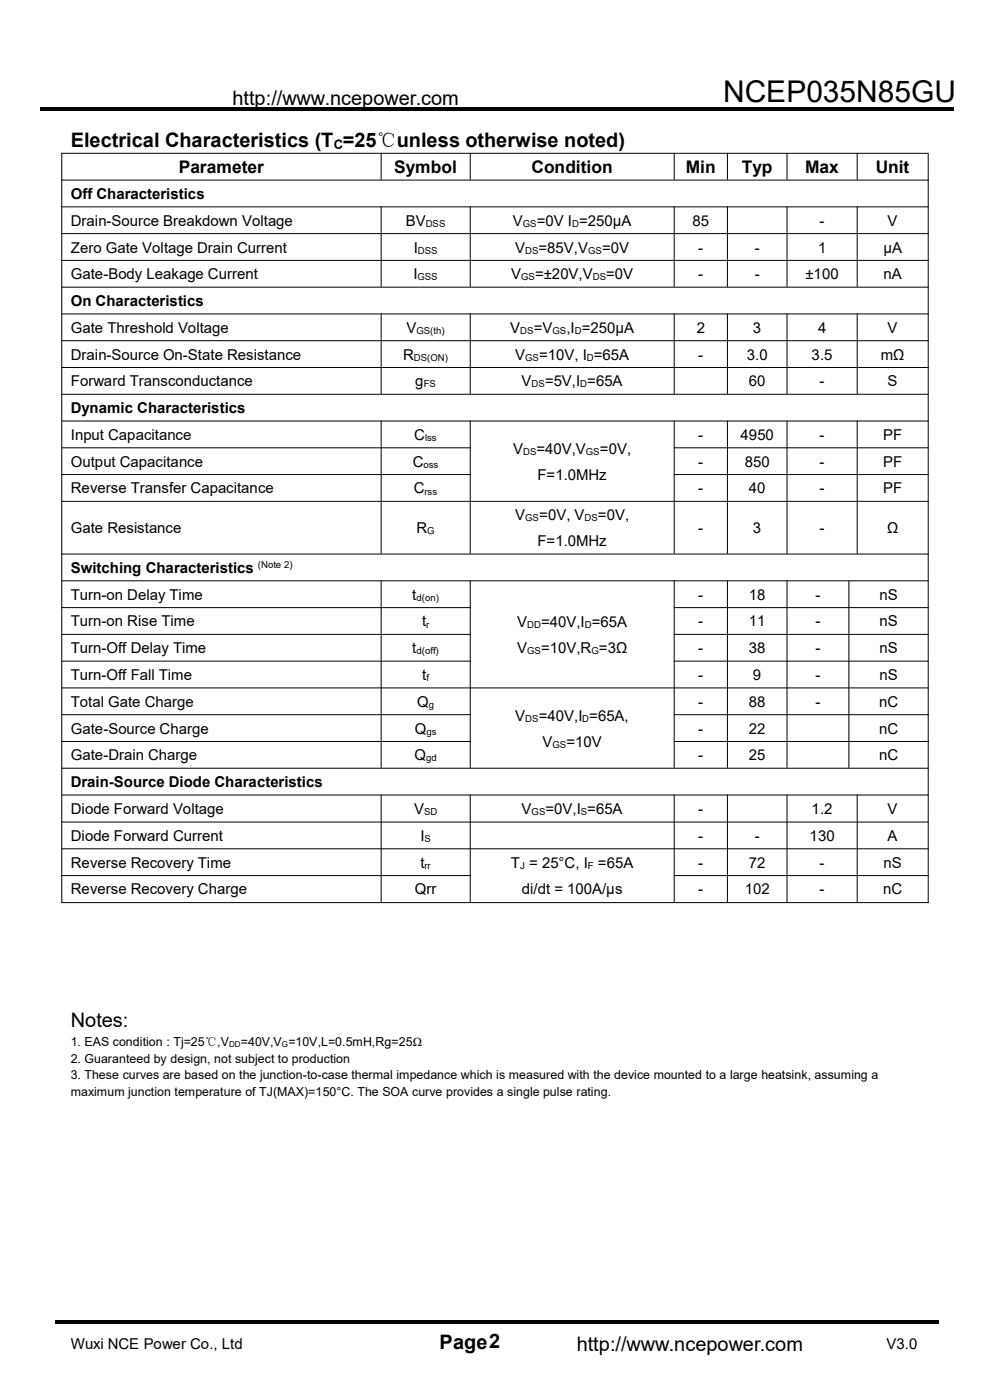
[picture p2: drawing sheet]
<svg xmlns="http://www.w3.org/2000/svg" width="210mm" height="297mm" viewBox="0 0 210 297" stroke-linecap="round" stroke-linejoin="round" font-family="sans-serif">
<defs><g id="words">
<text font-size="6.4" x="153.4" y="21.6">NCEP035N85GU</text>
<g font-size="4.2">
<text x="49.3" y="22.4">http://www.ncepower.com</text>
<text x="15" y="31.2">Electrical Characteristics (T =25℃unless otherwise noted)</text>
<text x="15" y="217.9">Notes:</text>
<text x="93.3" y="286.1">Page2</text>
<text x="122.3" y="286.5">http://www.ncepower.com</text>
</g>
<g font-size="3.7">
<text x="37.9" y="36.7">Parameter</text>
<text x="83.6" y="36.7">Symbol</text>
<text x="112.7" y="36.7">Condition</text>
<text x="145.5" y="36.7">Min</text>
<text x="157.4" y="36.7">Typ</text>
<text x="170.8" y="36.7">Max</text>
<text x="185.8" y="36.7">Unit</text>
</g>
<g font-size="3.2">
<text x="15" y="42.2">Off Characteristics</text>
<text x="15" y="47.9">Drain-Source Breakdown Voltage</text>
<text x="86.1" y="47.9">BV</text>
<text x="108.8" y="47.9">V</text>
<text x="113.9" y="47.9">=0V I =250μA</text>
<text x="146.9" y="47.9">85</text>
<text x="173.9" y="47.9">-</text>
<text x="188.3" y="47.9">V</text>
<text x="15" y="53.6">Zero Gate Voltage Drain Current</text>
<text x="87.8" y="53.6">I</text>
<text x="109.3" y="53.6">V</text>
<text x="114.3" y="53.6">=85V,V</text>
<text x="127.7" y="53.6">=0V</text>
<text x="148.1" y="53.6">-</text>
<text x="160.1" y="53.6">-</text>
<text x="173.5" y="53.6">1</text>
<text x="187.4" y="53.6">μA</text>
<text x="15" y="59.2">Gate-Body Leakage Current</text>
<text x="87.7" y="59.2">I</text>
<text x="108.4" y="59.2">V</text>
<text x="113.5" y="59.2">=±20V,V</text>
<text x="128.6" y="59.2">=0V</text>
<text x="148.1" y="59.2">-</text>
<text x="160.1" y="59.2">-</text>
<text x="170.9" y="59.2">±100</text>
<text x="187.4" y="59.2">nA</text>
<text x="15" y="64.9">On Characteristics</text>
<text x="15" y="70.6">Gate Threshold Voltage</text>
<text x="86.2" y="70.6">V</text>
<text x="108.2" y="70.6">V</text>
<text x="113.2" y="70.6">=V</text>
<text x="120.1" y="70.6">,I =250μA</text>
<text x="147.8" y="70.6">2</text>
<text x="159.7" y="70.6">3</text>
<text x="173.5" y="70.6">4</text>
<text x="188.3" y="70.6">V</text>
<text x="15" y="76.3">Drain-Source On-State Resistance</text>
<text x="85.5" y="76.3">R</text>
<text x="109.3" y="76.3">V</text>
<text x="114.3" y="76.3">=10V, I =65A</text>
<text x="148.1" y="76.3">-</text>
<text x="158.4" y="76.3">3.0</text>
<text x="172.2" y="76.3">3.5</text>
<text x="186.9" y="76.3">mΩ</text>
<text x="15" y="82">Forward Transconductance</text>
<text x="88.1" y="82">g</text>
<text x="110.7" y="82">V</text>
<text x="115.6" y="82">=5V,I =65A</text>
<text x="158.8" y="82">60</text>
<text x="173.9" y="82">-</text>
<text x="188.3" y="82">S</text>
<text x="15" y="87.6">Dynamic Characteristics</text>
<text x="15" y="93.3">Input Capacitance</text>
<text x="87.9" y="93.3">C</text>
<text x="148.1" y="93.3">-</text>
<text x="157.1" y="93.3">4950</text>
<text x="173.9" y="93.3">-</text>
<text x="187.3" y="93.3">PF</text>
<text x="15" y="99">Output Capacitance</text>
<text x="87.5" y="99">C</text>
<text x="108.8" y="96.2">V</text>
<text x="113.8" y="96.2">=40V,V</text>
<text x="114" y="101.7">F=1.0MHz</text>
<text x="127.3" y="96.2">=0V,</text>
<text x="148.1" y="99">-</text>
<text x="158" y="99">850</text>
<text x="173.9" y="99">-</text>
<text x="187.3" y="99">PF</text>
<text x="15" y="104.7">Reverse Transfer Capacitance</text>
<text x="87.8" y="104.7">C</text>
<text x="148.1" y="104.7">-</text>
<text x="158.8" y="104.7">40</text>
<text x="173.9" y="104.7">-</text>
<text x="187.3" y="104.7">PF</text>
<text x="15" y="113.1">Gate Resistance</text>
<text x="88.3" y="113.1">R</text>
<text x="109.3" y="110.4">V</text>
<text x="114.4" y="110.4">=0V, V</text>
<text x="126.8" y="110.4">=0V,</text>
<text x="148.1" y="113.1">-</text>
<text x="159.7" y="113.1">3</text>
<text x="173.9" y="113.1">-</text>
<text x="188.2" y="113.1">Ω</text>
<text x="114" y="115.9">F=1.0MHz</text>
<text x="15" y="121.6">Switching Characteristics</text>
<text x="15" y="127.2">Turn-on Delay Time</text>
<text x="87.5" y="127.2">t</text>
<text x="148.1" y="127.2">-</text>
<text x="158.8" y="127.2">18</text>
<text x="173" y="127.2">-</text>
<text x="186.6" y="127.2">nS</text>
<text x="15" y="132.9">Turn-on Rise Time</text>
<text x="89.5" y="132.9">t</text>
<text x="109.7" y="133">V</text>
<text x="114.8" y="133">=40V,I =65A</text>
<text x="148.1" y="132.9">-</text>
<text x="158.8" y="132.9">11</text>
<text x="173" y="132.9">-</text>
<text x="186.6" y="132.9">nS</text>
<text x="15" y="138.6">Turn-Off Delay Time</text>
<text x="87.5" y="138.6">t</text>
<text x="109.7" y="138.5">V</text>
<text x="114.8" y="138.5">=10V,R =3Ω</text>
<text x="148.1" y="138.6">-</text>
<text x="158.8" y="138.6">38</text>
<text x="173" y="138.6">-</text>
<text x="186.6" y="138.6">nS</text>
<text x="15" y="144.2">Turn-Off Fall Time</text>
<text x="15" y="150">Total Gate Charge</text>
<text x="88.5" y="150">Q</text>
<text x="89.6" y="144.2">t</text>
<text x="148.1" y="144.2">-</text>
<text x="148.1" y="150">-</text>
<text x="158.8" y="150">88</text>
<text x="159.7" y="144.2">9</text>
<text x="173" y="144.2">-</text>
<text x="173" y="150">-</text>
<text x="186.5" y="150">nC</text>
<text x="186.6" y="144.2">nS</text>
<text x="15" y="155.6">Gate-Source Charge</text>
<text x="88" y="155.6">Q</text>
<text x="109.3" y="152.9">V</text>
<text x="114.3" y="152.9">=40V,I =65A,</text>
<text x="148.1" y="155.6">-</text>
<text x="158.8" y="155.6">22</text>
<text x="186.5" y="155.6">nC</text>
<text x="15" y="161.3">Gate-Drain Charge</text>
<text x="87.9" y="161.3">Q</text>
<text x="115.1" y="158.4">V</text>
<text x="120.1" y="158.4">=10V</text>
<text x="148.1" y="161.3">-</text>
<text x="158.8" y="161.3">25</text>
<text x="186.5" y="161.3">nC</text>
<text x="15" y="167">Drain-Source Diode Characteristics</text>
<text x="15" y="172.7">Diode Forward Voltage</text>
<text x="87.8" y="172.7">V</text>
<text x="110.7" y="172.7">V</text>
<text x="115.7" y="172.7">=0V,I =65A</text>
<text x="148.1" y="172.7">-</text>
<text x="172.2" y="172.7">1.2</text>
<text x="188.3" y="172.7">V</text>
<text x="15" y="178.4">Diode Forward Current</text>
<text x="89.2" y="178.4">I</text>
<text x="148.1" y="178.4">-</text>
<text x="160.1" y="178.4">-</text>
<text x="171.7" y="178.4">130</text>
<text x="188.3" y="178.4">A</text>
<text x="15" y="184.1">Reverse Recovery Time</text>
<text x="89.2" y="184.1">t</text>
<text x="108.4" y="184.2">T = 25°C, I =65A</text>
<text x="148.1" y="184.1">-</text>
<text x="158.8" y="184.1">72</text>
<text x="173.9" y="184.1">-</text>
<text x="187.4" y="184.1">nS</text>
<text x="15" y="189.8">Reverse Recovery Charge</text>
<text x="88" y="189.8">Qrr</text>
<text x="110.7" y="189.7">di/dt = 100A/μs</text>
<text x="148.1" y="189.8">-</text>
<text x="158" y="189.8">102</text>
<text x="173.9" y="189.8">-</text>
<text x="187.3" y="189.8">nC</text>
<text x="15" y="286.1">Wuxi NCE Power Co., Ltd</text>
<text x="188" y="286.1">V3.0</text>
</g>
<text font-size="2.8" x="70.8" y="31.5">C</text>
<g font-size="2.6">
<text x="15" y="221.9">1. EAS condition : Tj=25℃,V</text>
<text x="51.1" y="221.9">=40V,V =10V,L=0.5mH,Rg=25Ω</text>
<text x="15" y="225.4">2. Guaranteed by design, not subject to production</text>
<text x="15" y="229">3. These curves are based on the junction-to-case thermal impedance which is measured with the device mounted to a large heatsink, assuming a</text>
<text x="15" y="232.5">maximum junction temperature of TJ(MAX)=150°C. The SOA curve provides a single pulse rating.</text>
</g>
<g font-size="2">
<text x="88.6" y="53.8">DSS</text>
<text x="90.3" y="48.1">DSS</text>
<text x="110.9" y="48.1">GS</text>
<text x="111.4" y="53.8">DS</text>
<text x="121.4" y="48.1">D</text>
<text x="124.8" y="53.8">GS</text>
<text x="88.6" y="59.5">GSS</text>
<text x="110.5" y="59.5">GS</text>
<text x="125.7" y="59.5">DS</text>
<text x="88.3" y="70.8">GS(th)</text>
<text x="110.4" y="70.8">DS</text>
<text x="117.2" y="70.8">GS</text>
<text x="121.9" y="70.8">D</text>
<text x="87.8" y="76.5">DS(ON)</text>
<text x="111.4" y="76.5">GS</text>
<text x="124.5" y="76.5">D</text>
<text x="89.9" y="82.2">FS</text>
<text x="112.8" y="82.2">DS</text>
<text x="123.1" y="82.2">D</text>
<text x="90.2" y="93.6">lss</text>
<text x="89.8" y="99.2">oss</text>
<text x="111" y="96.5">DS</text>
<text x="124.3" y="96.5">GS</text>
<text x="90" y="104.9">rss</text>
<text x="90.6" y="113.3">G</text>
<text x="111.4" y="110.6">GS</text>
<text x="124" y="110.6">DS</text>
<text x="54.7" y="120.5">(Note 2)</text>
<text x="88.3" y="127.4">d(on)</text>
<text x="90.4" y="133.2">r</text>
<text x="111.8" y="133.2">DD</text>
<text x="124" y="133.2">D</text>
<text x="88.3" y="138.8">d(off)</text>
<text x="111.8" y="138.7">GS</text>
<text x="125.5" y="138.7">G</text>
<text x="90.5" y="144.5">f</text>
<text x="90.5" y="155.8">gs</text>
<text x="91" y="150.2">g</text>
<text x="111.4" y="153.1">DS</text>
<text x="123.5" y="153.1">D</text>
<text x="90.4" y="161.5">gd</text>
<text x="117.2" y="158.6">GS</text>
<text x="90" y="172.9">SD</text>
<text x="112.8" y="172.9">GS</text>
<text x="123.2" y="172.9">S</text>
<text x="90" y="178.6">S</text>
<text x="90" y="184.3">rr</text>
<text x="110.3" y="184.4">J</text>
<text x="124.7" y="184.4">F</text>
</g>
<g font-size="1.7">
<text x="48.6" y="222.1">DD</text>
<text x="59.8" y="222.1">G</text>
</g>
</g></defs>
<path d="M8.7 22.8h193.6v.7h-193.6zM11.8 280.2h187.4v.7h-187.4z" fill="#000"/>
<g fill="none" stroke="#000" stroke-width=".21">
<path d="M13 32.5h184M13 38.2h184M13.1 32.4v159.2M80.9 32.4v5.7M99.7 32.4v5.7M143 32.4v5.7M154.3 32.4v5.7M167 32.4v5.7M181.8 32.4v5.7M196.9 32.6v159M13 43.9h184M13 49.6h184"/>
<path d="M13 55.2h184M80.9 43.8v17M99.7 43.8v17M143 43.8v17M154.3 43.8v17M167 43.8v17M181.8 43.8v17M13 60.9h184M13 66.6h184M13 72.3h184M13 78h184M80.9 66.5v17.1"/>
<path d="M99.7 66.5v17.1M143 66.5v17.1M154.3 66.5v17.1M167 66.5v17.1M181.8 66.5v17.1M13 83.6h184M13 89.3h184M13 95h86.8M80.9 89.2v28.3M99.7 89.2v28.3M142.9 95h54.1M143 89.2v28.3"/>
<path d="M154.3 89.2v28.3M167 89.2v28.3M181.8 89.2v28.3M13 100.7h86.8M13 106.4h184M13 117.5h184M142.9 100.7h54.1M13 123.2h184M13 128.9h86.8M13 134.6h86.8M80.9 123.1v39.8M99.7 123.1v39.8"/>
<path d="M142.9 128.9h54.1M142.9 134.6h54.1M143 123.1v39.8M154.3 123.1v39.8M167 123.1v39.8M180.1 123.1v39.8M13 140.3h86.8M13 145.9h184M13 151.6h86.8M13 157.3h86.8M142.9 140.3h54.1M142.9 151.6h54.1"/>
<path d="M142.9 157.3h54.1M13 163h184M13 168.7h184M13 174.4h184M80.9 168.6v22.8M99.7 168.6v22.8M143 168.6v22.8M154.3 168.6v22.8M167 168.6v22.8M181.8 168.6v22.8M13 180.1h184M13 185.8h86.8"/>
<path d="M13 191.5h184M142.9 185.8h54.1"/>
</g>
<use href="#words"/>
</svg>
